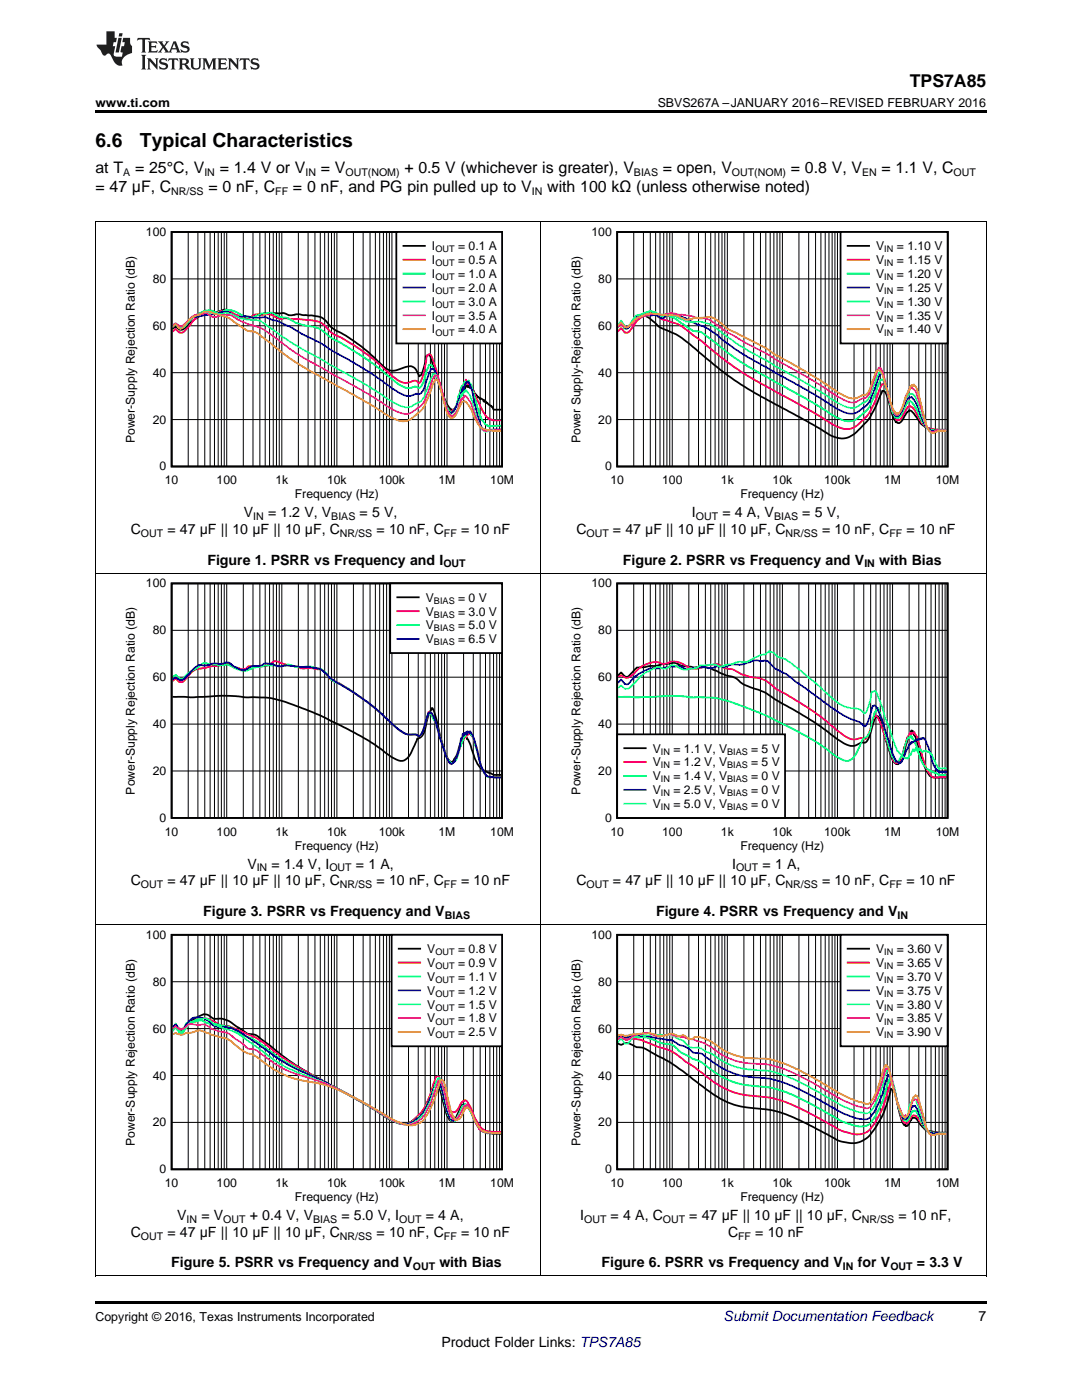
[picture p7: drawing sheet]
<svg xmlns="http://www.w3.org/2000/svg" width="216mm" height="279mm" viewBox="0 0 216 279" stroke-linecap="round" stroke-linejoin="round" font-family="sans-serif">
<defs><g id="words">
<g font-size="3.9">
<text x="19" y="29.3">6.6</text>
<text x="27.9" y="29.3">Typical Characteristics</text>
</g>
<text font-size="3.5" x="181.5" y="17.3">TPS7A85</text>
<g font-size="3.2">
<text x="19" y="34.4">at T</text>
<text x="27" y="34.4">= 25°C, V</text>
<text x="43.9" y="34.4">= 1.4 V or V</text>
<text x="64" y="34.4">= V</text>
<text x="80.7" y="34.4">+ 0.5 V (whichever is greater), V</text>
<text x="132.3" y="34.4">= open, V</text>
<text x="157.8" y="34.4">= 0.8 V, V</text>
<text x="175.9" y="34.4">= 1.1 V, C</text>
<text x="19" y="38.3">= 47 μF, C</text>
<text x="41.6" y="38.3">= 0 nF, C</text>
<text x="58.5" y="38.3">= 0 nF, and PG pin pulled up to V</text>
<text x="109.2" y="38.3">with 100 kΩ (unless otherwise noted)</text>
</g>
<g font-size="2.8">
<text x="26.1" y="106.6">C</text>
<text x="33.4" y="106.6">= 47 μF || 10 μF || 10 μF, C</text>
<text x="48.6" y="103.2">V</text>
<text x="53.5" y="103.2">= 1.2 V, V</text>
<text x="71.8" y="103.2">= 5 V,</text>
<text x="75.1" y="106.6">= 10 nF, C</text>
<text x="92" y="106.6">= 10 nF</text>
<text x="115" y="106.6">C</text>
<text x="122.3" y="106.6">= 47 μF || 10 μF || 10 μF, C</text>
<text x="138.1" y="103.2">I</text>
<text x="144.1" y="103.2">= 4 A, V</text>
<text x="160.1" y="103.2">= 5 V,</text>
<text x="164" y="106.6">= 10 nF, C</text>
<text x="180.9" y="106.6">= 10 nF</text>
<text x="41.4" y="112.7">Figure 1. PSRR vs Frequency and I</text>
<text x="124.3" y="112.7">Figure 2. PSRR vs Frequency and V</text>
<text x="175.4" y="112.7">with Bias</text>
<text x="49.4" y="173.4">V</text>
<text x="54.2" y="173.4">= 1.4 V, I</text>
<text x="71" y="173.4">= 1 A,</text>
<text x="146.1" y="173.4">I</text>
<text x="152.2" y="173.4">= 1 A,</text>
<text x="26.1" y="176.7">C</text>
<text x="33.4" y="176.7">= 47 μF || 10 μF || 10 μF, C</text>
<text x="75.1" y="176.7">= 10 nF, C</text>
<text x="92" y="176.7">= 10 nF</text>
<text x="115" y="176.7">C</text>
<text x="122.3" y="176.7">= 47 μF || 10 μF || 10 μF, C</text>
<text x="164" y="176.7">= 10 nF, C</text>
<text x="180.9" y="176.7">= 10 nF</text>
<text x="40.6" y="182.8">Figure 3. PSRR vs Frequency and V</text>
<text x="130.9" y="182.8">Figure 4. PSRR vs Frequency and V</text>
<text x="35.3" y="243.5">V</text>
<text x="40.2" y="243.5">= V</text>
<text x="49.8" y="243.5">+ 0.4 V, V</text>
<text x="68.1" y="243.5">= 5.0 V, I</text>
<text x="84.9" y="243.5">= 4 A,</text>
<text x="115.8" y="243.5">I</text>
<text x="121.8" y="243.5">= 4 A, C</text>
<text x="137.5" y="243.5">= 47 μF || 10 μF || 10 μF, C</text>
<text x="179.3" y="243.5">= 10 nF,</text>
<text x="26.1" y="246.8">C</text>
<text x="33.4" y="246.8">= 47 μF || 10 μF || 10 μF, C</text>
<text x="75.1" y="246.8">= 10 nF, C</text>
<text x="92" y="246.8">= 10 nF</text>
<text x="145.3" y="246.8">C</text>
<text x="150.7" y="246.8">= 10 nF</text>
<text x="34.2" y="252.9">Figure 5. PSRR vs Frequency and V</text>
<text x="87.7" y="252.9">with Bias</text>
<text x="120" y="252.9">Figure 6. PSRR vs Frequency and V</text>
<text x="171.2" y="252.9">for V</text>
<text x="183" y="252.9">= 3.3 V</text>
<text x="195.3" y="263.6">7</text>
<text x="88.1" y="268.9">Product Folder Links: TPS7A85</text>
</g>
<text font-size="2.8" fill="#0000c8" x="144.4" y="263.6">Submit Documentation Feedback</text>
<g font-size="2.5">
<text x="19" y="21.4">www.ti.com</text>
<text x="131.2" y="21.4">SBVS267A –JANUARY 2016–REVISED FEBRUARY 2016</text>
<text x="19" y="263.6">Copyright © 2016, Texas Instruments Incorporated</text>
</g>
<g font-size="2.4">
<text x="29.1" y="47.1">100</text>
<text x="118" y="47.1">100</text>
<text x="86.2" y="49.9">I</text>
<text x="86.2" y="52.7">I</text>
<text x="91.4" y="49.9">= 0.1 A</text>
<text x="91.4" y="52.7">= 0.5 A</text>
<text x="174.8" y="49.9">V</text>
<text x="174.8" y="52.7">V</text>
<text x="178.9" y="49.9">= 1.10 V</text>
<text x="178.9" y="52.7">= 1.15 V</text>
<text x="30.5" y="56.5">80</text>
<text x="86.2" y="55.5">I</text>
<text x="86.2" y="58.2">I</text>
<text x="91.4" y="55.5">= 1.0 A</text>
<text x="91.4" y="58.2">= 2.0 A</text>
<text x="119.4" y="56.5">80</text>
<text x="174.8" y="55.5">V</text>
<text x="174.8" y="58.2">V</text>
<text x="178.9" y="55.5">= 1.20 V</text>
<text x="178.9" y="58.2">= 1.25 V</text>
<text x="30.5" y="65.8">60</text>
<text x="86.2" y="61">I</text>
<text x="86.2" y="63.8">I</text>
<text x="91.4" y="61">= 3.0 A</text>
<text x="91.4" y="63.8">= 3.5 A</text>
<text x="119.4" y="65.8">60</text>
<text x="174.8" y="61">V</text>
<text x="174.8" y="63.8">V</text>
<text x="178.9" y="61">= 1.30 V</text>
<text x="178.9" y="63.8">= 1.35 V</text>
<text x="86.2" y="66.6">I</text>
<text x="91.4" y="66.6">= 4.0 A</text>
<text x="174.8" y="66.6">V</text>
<text x="178.9" y="66.6">= 1.40 V</text>
<text x="30.5" y="75.2">40</text>
<text x="119.4" y="75.2">40</text>
<text x="26.9" y="88.4" transform="rotate(-90 26.9 88.4)">Power-Supply Rejection Ratio (dB)</text>
<text x="30.5" y="84.5">20</text>
<text x="115.8" y="88.4" transform="rotate(-90 115.8 88.4)">Power Supply-Rejection Ratio (dB)</text>
<text x="119.4" y="84.5">20</text>
<text x="31.8" y="93.9">0</text>
<text x="120.7" y="93.9">0</text>
<text x="32.9" y="96.7">10</text>
<text x="43.2" y="96.7">100</text>
<text x="54.9" y="96.7">1k</text>
<text x="58.8" y="99.4">Frequency (Hz)</text>
<text x="65.3" y="96.7">10k</text>
<text x="75.6" y="96.7">100k</text>
<text x="87.5" y="96.7">1M</text>
<text x="97.8" y="96.7">10M</text>
<text x="121.8" y="96.7">10</text>
<text x="132.1" y="96.7">100</text>
<text x="143.8" y="96.7">1k</text>
<text x="147.7" y="99.4">Frequency (Hz)</text>
<text x="154.2" y="96.7">10k</text>
<text x="164.5" y="96.7">100k</text>
<text x="176.4" y="96.7">1M</text>
<text x="186.7" y="96.7">10M</text>
<text x="29.1" y="117.2">100</text>
<text x="118" y="117.2">100</text>
<text x="85" y="120.1">V</text>
<text x="85" y="122.8">V</text>
<text x="85" y="125.6">V</text>
<text x="91.4" y="120.1">= 0 V</text>
<text x="91.4" y="122.8">= 3.0 V</text>
<text x="91.4" y="125.6">= 5.0 V</text>
<text x="30.5" y="126.6">80</text>
<text x="85" y="128.4">V</text>
<text x="91.4" y="128.4">= 6.5 V</text>
<text x="119.4" y="126.6">80</text>
<text x="30.5" y="135.9">60</text>
<text x="119.4" y="135.9">60</text>
<text x="30.5" y="145.3">40</text>
<text x="119.4" y="145.3">40</text>
<text x="30.5" y="154.7">20</text>
<text x="119.4" y="154.7">20</text>
<text x="130.3" y="150.2">V</text>
<text x="130.3" y="153">V</text>
<text x="130.3" y="155.7">V</text>
<text x="134.4" y="150.2">= 1.1 V, V</text>
<text x="134.4" y="153">= 1.2 V, V</text>
<text x="134.4" y="155.7">= 1.4 V, V</text>
<text x="149.9" y="150.2">= 5 V</text>
<text x="149.9" y="153">= 5 V</text>
<text x="149.9" y="155.7">= 0 V</text>
<text x="26.9" y="158.6" transform="rotate(-90 26.9 158.6)">Power-Supply Rejection Ratio (dB)</text>
<text x="115.8" y="158.6" transform="rotate(-90 115.8 158.6)">Power-Supply Rejection Ratio (dB)</text>
<text x="130.3" y="158.5">V</text>
<text x="130.3" y="161.3">V</text>
<text x="134.4" y="158.5">= 2.5 V, V</text>
<text x="134.4" y="161.3">= 5.0 V, V</text>
<text x="149.9" y="158.5">= 0 V</text>
<text x="149.9" y="161.3">= 0 V</text>
<text x="31.8" y="164">0</text>
<text x="32.9" y="166.8">10</text>
<text x="43.2" y="166.8">100</text>
<text x="54.9" y="166.8">1k</text>
<text x="65.3" y="166.8">10k</text>
<text x="75.6" y="166.8">100k</text>
<text x="87.5" y="166.8">1M</text>
<text x="97.8" y="166.8">10M</text>
<text x="120.7" y="164">0</text>
<text x="121.8" y="166.8">10</text>
<text x="132.1" y="166.8">100</text>
<text x="143.8" y="166.8">1k</text>
<text x="154.2" y="166.8">10k</text>
<text x="164.5" y="166.8">100k</text>
<text x="176.4" y="166.8">1M</text>
<text x="186.7" y="166.8">10M</text>
<text x="58.8" y="169.6">Frequency (Hz)</text>
<text x="147.7" y="169.6">Frequency (Hz)</text>
<text x="29.1" y="187.4">100</text>
<text x="85.3" y="190.2">V</text>
<text x="91.4" y="190.2">= 0.8 V</text>
<text x="118" y="187.4">100</text>
<text x="174.8" y="190.2">V</text>
<text x="178.9" y="190.2">= 3.60 V</text>
<text x="30.5" y="196.7">80</text>
<text x="85.3" y="193">V</text>
<text x="85.3" y="195.7">V</text>
<text x="91.4" y="193">= 0.9 V</text>
<text x="91.4" y="195.7">= 1.1 V</text>
<text x="119.4" y="196.7">80</text>
<text x="174.8" y="193">V</text>
<text x="174.8" y="195.7">V</text>
<text x="178.9" y="193">= 3.65 V</text>
<text x="178.9" y="195.7">= 3.70 V</text>
<text x="85.3" y="198.5">V</text>
<text x="85.3" y="201.3">V</text>
<text x="91.4" y="198.5">= 1.2 V</text>
<text x="91.4" y="201.3">= 1.5 V</text>
<text x="174.8" y="198.5">V</text>
<text x="174.8" y="201.3">V</text>
<text x="178.9" y="198.5">= 3.75 V</text>
<text x="178.9" y="201.3">= 3.80 V</text>
<text x="30.5" y="206.1">60</text>
<text x="85.3" y="204.1">V</text>
<text x="85.3" y="206.8">V</text>
<text x="91.4" y="204.1">= 1.8 V</text>
<text x="91.4" y="206.8">= 2.5 V</text>
<text x="119.4" y="206.1">60</text>
<text x="174.8" y="204.1">V</text>
<text x="174.8" y="206.8">V</text>
<text x="178.9" y="204.1">= 3.85 V</text>
<text x="178.9" y="206.8">= 3.90 V</text>
<text x="30.5" y="215.4">40</text>
<text x="119.4" y="215.4">40</text>
<text x="30.5" y="224.8">20</text>
<text x="119.4" y="224.8">20</text>
<text x="26.9" y="228.7" transform="rotate(-90 26.9 228.7)">Power-Supply Rejection Ratio (dB)</text>
<text x="115.8" y="228.7" transform="rotate(-90 115.8 228.7)">Power-Supply Rejection Ratio (dB)</text>
<text x="31.8" y="234.2">0</text>
<text x="32.9" y="236.9">10</text>
<text x="43.2" y="236.9">100</text>
<text x="54.9" y="236.9">1k</text>
<text x="58.8" y="239.7">Frequency (Hz)</text>
<text x="65.3" y="236.9">10k</text>
<text x="75.6" y="236.9">100k</text>
<text x="87.5" y="236.9">1M</text>
<text x="97.8" y="236.9">10M</text>
<text x="120.7" y="234.2">0</text>
<text x="121.8" y="236.9">10</text>
<text x="132.1" y="236.9">100</text>
<text x="143.8" y="236.9">1k</text>
<text x="147.7" y="239.7">Frequency (Hz)</text>
<text x="154.2" y="236.9">10k</text>
<text x="164.5" y="236.9">100k</text>
<text x="176.4" y="236.9">1M</text>
<text x="186.7" y="236.9">10M</text>
</g>
<g font-size="2.1">
<text x="24.6" y="35.1">A</text>
<text x="40.8" y="35.1">IN</text>
<text x="61" y="35.1">IN</text>
<text x="68.9" y="35.1">OUT(NOM)</text>
<text x="126.5" y="35.1">BIAS</text>
<text x="146" y="35.1">OUT(NOM)</text>
<text x="172" y="35.1">EN</text>
<text x="190.3" y="35.1">OUT</text>
<text x="34.2" y="38.9">NR/SS</text>
<text x="54.9" y="38.9">FF</text>
<text x="106.1" y="38.9">IN</text>
<text x="28.1" y="107.1">OUT</text>
<text x="50.5" y="103.8">IN</text>
<text x="66.1" y="103.8">BIAS</text>
<text x="67.8" y="107.1">NR/SS</text>
<text x="88.6" y="107.1">FF</text>
<text x="117" y="107.1">OUT</text>
<text x="138.9" y="103.8">OUT</text>
<text x="154.4" y="103.8">BIAS</text>
<text x="156.7" y="107.1">NR/SS</text>
<text x="177.5" y="107.1">FF</text>
<text x="88.5" y="113.2">OUT</text>
<text x="172.5" y="113.2">IN</text>
<text x="51.2" y="173.9">IN</text>
<text x="65.7" y="173.9">OUT</text>
<text x="146.9" y="173.9">OUT</text>
<text x="28.1" y="177.3">OUT</text>
<text x="67.8" y="177.3">NR/SS</text>
<text x="88.6" y="177.3">FF</text>
<text x="117" y="177.3">OUT</text>
<text x="156.7" y="177.3">NR/SS</text>
<text x="177.5" y="177.3">FF</text>
<text x="88.8" y="183.4">BIAS</text>
<text x="179.1" y="183.4">IN</text>
<text x="37.2" y="244.1">IN</text>
<text x="44.6" y="244.1">OUT</text>
<text x="62.5" y="244.1">BIAS</text>
<text x="79.7" y="244.1">OUT</text>
<text x="116.6" y="244.1">OUT</text>
<text x="132.3" y="244.1">OUT</text>
<text x="172" y="244.1">NR/SS</text>
<text x="28.1" y="247.4">OUT</text>
<text x="67.8" y="247.4">NR/SS</text>
<text x="88.6" y="247.4">FF</text>
<text x="147.3" y="247.4">FF</text>
<text x="82.4" y="253.5">OUT</text>
<text x="168.2" y="253.5">IN</text>
<text x="177.7" y="253.5">OUT</text>
</g>
<g font-size="1.8">
<text x="86.9" y="50.3">OUT</text>
<text x="86.9" y="53.1">OUT</text>
<text x="176.4" y="50.3">IN</text>
<text x="176.4" y="53.1">IN</text>
<text x="86.9" y="55.9">OUT</text>
<text x="86.9" y="58.7">OUT</text>
<text x="176.4" y="55.9">IN</text>
<text x="176.4" y="58.7">IN</text>
<text x="86.9" y="61.4">OUT</text>
<text x="86.9" y="64.2">OUT</text>
<text x="176.4" y="61.4">IN</text>
<text x="176.4" y="64.2">IN</text>
<text x="86.9" y="67">OUT</text>
<text x="176.4" y="67">IN</text>
<text x="86.6" y="120.5">BIAS</text>
<text x="86.6" y="123.3">BIAS</text>
<text x="86.6" y="126">BIAS</text>
<text x="86.6" y="128.8">BIAS</text>
<text x="131.9" y="150.6">IN</text>
<text x="131.9" y="153.4">IN</text>
<text x="145.1" y="150.6">BIAS</text>
<text x="145.1" y="153.4">BIAS</text>
<text x="131.9" y="156.1">IN</text>
<text x="131.9" y="158.9">IN</text>
<text x="131.9" y="161.7">IN</text>
<text x="145.1" y="156.1">BIAS</text>
<text x="145.1" y="158.9">BIAS</text>
<text x="145.1" y="161.7">BIAS</text>
<text x="86.9" y="190.6">OUT</text>
<text x="176.4" y="190.6">IN</text>
<text x="86.9" y="193.4">OUT</text>
<text x="86.9" y="196.2">OUT</text>
<text x="176.4" y="193.4">IN</text>
<text x="176.4" y="196.2">IN</text>
<text x="86.9" y="198.9">OUT</text>
<text x="86.9" y="201.7">OUT</text>
<text x="176.4" y="198.9">IN</text>
<text x="176.4" y="201.7">IN</text>
<text x="86.9" y="204.5">OUT</text>
<text x="86.9" y="207.2">OUT</text>
<text x="176.4" y="204.5">IN</text>
<text x="176.4" y="207.2">IN</text>
</g>
</g></defs>
<path d="M19 254.7h.2zM196.7 254.7h.1zM19 259.7h177.8v.5h-177.8z" fill="#000"/>
<path d="M19.1 184.5v70.2M107.9 184.5v70.2M196.8 184.5v70.2M19 254.7h177.8" fill="none" stroke="#000" stroke-width=".2"/>
<path d="M24.6 185.6h77.8v54.6h-77.8z" fill-rule="evenodd" fill="#fff"/>
<path d="M34.2 186.6h66v46.8h-66zM34.4 205.6l.6-.7 .8 1a3.2 3.2 0 0 0 1.8-1.6l1.5-1.2 .8-.3a1.89 1.89 0 0 1 2.5 .4l.3 .1h1.6l1.2 .4 3.1 2.1a2.99 2.99 0 0 0 2.1 .7l.7 .3 4.8 3.8 2.8 1.9 13.3 7.5 5.9 3.7 1.4 .5 1.4 .1 1-.4 1.5-1.3a5.6 5.6 0 0 0 1.9-2.9l1.1-3a.64 .64 0 0 1 .7-.7l.3 .5 .9 3.1a12.6 12.6 0 0 0 1.3 3.9h.1v.1a1.26 1.26 0 0 0 1.4-1.2l.7-1.5v.1l.2-.4 .3-.1a.76 .76 0 0 1 1 .6l.7 1 .8 2a2.99 2.99 0 0 0 1.6 1.8l2 .4h1.5" fill="none" stroke="#000" stroke-width=".35"/>
<g fill="none" stroke="#000" stroke-width=".2">
<path d="M34.2 195.9h66M37.6 186.6v46.8M39.5 186.6v46.8M40.9 186.6v46.8M41.9 186.6v46.8M42.8 186.6v46.8M43.5 186.6v46.8M44.2 186.6v46.8M44.7 186.6v46.8M45.2 186.6v46.8M48.5 186.6v46.8M50.5 186.6v46.8"/>
<path d="M51.9 186.6v46.8M52.9 186.6v46.8M53.8 186.6v46.8M54.5 186.6v46.8M55.2 186.6v46.8M55.7 186.6v46.8M56.2 186.6v46.8M59.5 186.6v46.8M61.5 186.6v46.8M62.8 186.6v46.8M63.9 186.6v46.8M64.8 186.6v46.8"/>
<path d="M65.5 186.6v46.8M66.2 186.6v46.8M66.7 186.6v46.8M67.2 186.6v46.8M70.5 186.6v46.8M72.5 186.6v46.8M73.8 186.6v46.8M74.9 186.6v46.8M75.8 186.6v46.8M76.5 186.6v46.8M77.1 186.6v46.8M77.7 186.6v46.8"/>
<path d="M78.2 186.6v46.8M81.5 186.6v46.8M83.5 186.6v46.8M84.8 186.6v46.8M85.9 186.6v46.8M86.8 186.6v46.8M87.5 186.6v46.8M88.1 186.6v46.8M88.7 186.6v46.8M89.2 186.6v46.8M92.5 186.6v46.8M94.4 186.6v46.8"/>
<path d="M95.8 186.6v46.8M96.9 186.6v46.8M97.7 186.6v46.8M98.5 186.6v46.8M99.1 186.6v46.8M99.7 186.6v46.8M34.2 214.6h66M34.2 205.3h66M34.2 224h66"/>
</g>
<path d="M34.4 205.6l.6-.6 .3 .3a.9 .9 0 0 0 1 .5 .9 .9 0 0 0 .8-.7 2.3 2.3 0 0 1 2.1-1.3l.4-.2a2.41 2.41 0 0 1 2.7 .1l1.8 1 1.7 .2 5.1 2.1 1.9 1.3 3.5 2.6 4 2.5 11.7 6.4 6.1 3.7 1.7 .7 1.2 .1 1-.4 .9-.7 1.3-1.4 1.3-2.3 1.5-4.6a.53 .53 0 0 1 .6 0 .53 .53 0 0 1 .2 .5l.6 1.7a10.6 10.6 0 0 0 1.8 4.9 1.36 1.36 0 0 0 1.4-1.1l.4-.8 .2-.2 .1 .1 .1-.3 .1 .1a.57 .57 0 0 1 .6-.1 .57 .57 0 0 1 .3 .5l1.7 3.6a3.2 3.2 0 0 0 3.2 2.1h1.7" fill="none" stroke="#f00" stroke-width=".35"/>
<path d="M34.4 205.4l.6-1.1 .7 1.6h.3a1.06 1.06 0 0 0 1-1l.2-.6h.1l.1-.2 .4-.1a1.89 1.89 0 0 0 1.6-.3 3.9 3.9 0 0 1 2.2 .5l1.6 .2 2.9 .6 2.4 1.6 1.6 .6 .9 .5 3.9 2.8 2.7 1.8 12 6.1 3.8 2.2 4.9 3 1.5 .6 1.4 .1 .8-.2 1.6-1.3a5.6 5.6 0 0 0 1.9-2.8l1.5-4.2 .1 .2a.55 .55 0 0 1 .6 .6l.7 2.5a9.5 9.5 0 0 0 1.7 4.6h.1a.69 .69 0 0 0 1-.6l1-2.4 .2-.1a.38 .38 0 0 1 .4-.2 .38 .38 0 0 1 .3 .2l.8 1.2 1.2 2.6a3.2 3.2 0 0 0 3.5 1.8h1.4" fill="none" stroke="#0f0" stroke-width=".35"/>
<path d="M34.4 205.1l.3-.3a.32 .32 0 0 1 .3-.4 .32 .32 0 0 1 .3 .4 .9 .9 0 0 0 .9 .5 .9 .9 0 0 0 .9-.7l.5-.6a1.88 1.88 0 0 1 1.4-1l1.9 .3 1.1 .9a1.89 1.89 0 0 0 1.7 .7l2.1 .2 1.8 .7 10 6.7 6.2 2.9 4.1 2.2 5.5 3 4.9 3 1.6 .6 1.4 .2 .8-.3 1.4-1a9.7 9.7 0 0 0 2.7-4.8l.8-2.4 .2 .1a.47 .47 0 0 1 .6 .5l.7 2.4a10.3 10.3 0 0 0 1.7 4.7 1.16 1.16 0 0 0 1.3-1l1-2h.2a.84 .84 0 0 1 1 .8l1.3 2.8a3 3 0 0 0 3.5 1.9h1.5" fill="none" stroke="#00f" stroke-width=".35"/>
<path d="M34.4 205.8l.6-.8 .5 .7a.67 .67 0 0 0 .7 .5 .67 .67 0 0 0 .6-.5l.4-.5a4.2 4.2 0 0 1 3.4-1.9 2.45 2.45 0 0 1 2.1 1.1l4.5 1.8 7.7 5.5 1.5 .9 2.5 1.2 6.3 2.5 7 3.6 6 3.6 1.9 .8 .7 .2 1.2-.2 .9-.5 1.4-1.2 1.6-2.9 1.4-4.5 .1 .1 .2-.1a4.2 4.2 0 0 1 1 2.7 18.7 18.7 0 0 0 1.4 5.2l.1-.1 .4 .4 .6-.2 1.2-2.2 .5-.5a2.68 2.68 0 0 1 1.4 1.9l.8 1.8a2.89 2.89 0 0 0 2.9 1.9h2.1" fill="none" stroke="#0ff" stroke-width=".35"/>
<path d="M34.4 205.3l.3-.3a.44 .44 0 0 1 .4-.2 .44 .44 0 0 1 .4 .4 1.19 1.19 0 0 0 1.7-.4 1.81 1.81 0 0 1 2-.3h.8a2.5 2.5 0 0 1 2.3 .8l3.4 1 2.9 2.2a2.38 2.38 0 0 0 2.1 1l.6 .2 3.6 2.6 1.5 .9 2.6 1.1 4.9 1.5 2.6 1.2 5.7 2.9 6.6 3.8 1.6 .6 1.2 .2 1.1-.3 .9-.6a9.5 9.5 0 0 0 2.7-4.6l1.1-3.3 .3-.1a1.83 1.83 0 0 1 .8 1.7l.2 .6a22 22 0 0 0 1.3 5l.5 .5a.99 .99 0 0 0 1.1-.8l1.2-2a.37 .37 0 0 1 .6 .2l.7 1.1 1 2.5a2.4 2.4 0 0 0 2.6 1.6l.8 .2 1.5-.1" fill="none" stroke="#f0f" stroke-width=".35"/>
<path d="M34.4 206.4a1.03 1.03 0 0 1 1.3 0 1.97 1.97 0 0 0 1.5-.2l1.4-.2a2.62 2.62 0 0 1 2.8 .1l4.3 1.4 2.9 2.3 .7 .4 .9 .2 .7 .3 4 2.9 2.5 1.2 2.5 .8 4.9 .9 2.8 1.1 4.4 2.1 6.3 3.7 1.2 .5 2.3 .7 .9-.1 .8-.3a4 4 0 0 0 2-2.3l1.4-3 .9-3.3h.6l.2 .4 1.3 5.8 .1-.1 .9 1.7 .2 .1 .1-.1 .1 .1 .4-.2 .4-.6 .7-1.7 .2 .1a.42 .42 0 0 1 .4-.1 .42 .42 0 0 1 .3 .4l1.5 3a2.78 2.78 0 0 0 2.9 1.7h1.9" fill="none" stroke="#f90" stroke-width=".35"/>
<path d="M78.1 186.6h22.1v22.2h-22.1z" fill-rule="evenodd" fill="#fff"/>
<path d="M78.1 186.6h22.1v22.2h-22.1zM79.6 189.3h4.2" fill="none" stroke="#000" stroke-width=".35"/>
<path d="M79.6 192.1h4.2" fill="none" stroke="#f00" stroke-width=".35"/>
<path d="M79.6 194.9h4.2" fill="none" stroke="#0f0" stroke-width=".35"/>
<path d="M79.6 197.6h4.2" fill="none" stroke="#00f" stroke-width=".35"/>
<path d="M79.6 200.4h4.2" fill="none" stroke="#0ff" stroke-width=".35"/>
<path d="M79.6 203.2h4.2" fill="none" stroke="#f0f" stroke-width=".35"/>
<path d="M79.6 206h4.2" fill="none" stroke="#f90" stroke-width=".35"/>
<path d="M113.5 185.6h77.8v54.6h-77.8z" fill-rule="evenodd" fill="#fff"/>
<path d="M123.1 186.6h66v46.8h-66zM123.3 208.3a1.08 1.08 0 0 0 1.4-.1h.8l.8 .4a3.1 3.1 0 0 0 1.9 .5l5.6 3 8.5 6.3 2.7 1.5 2.8 .9 6 .7 2.5 .7 4.6 2 6.2 3.3 2.1 .6h1.3l1-.2 1.4-.7 .7-.7 1.2-1.6 1.3-2.3 1-2.6 .6-2.6 .1-.1 .1 .1a.71 .71 0 0 1 .7 .8l.3 1.2a13.6 13.6 0 0 0 1.6 5.1l.1 .1 .1-.1 .1 .2a1.3 1.3 0 0 0 .9-1.3l.1 .1 .2-.4a1.21 1.21 0 0 1 1.4 1l.5 .6a2.78 2.78 0 0 0 2.5 1.2l.6 .2 1.9-.1" fill="none" stroke="#000" stroke-width=".35"/>
<g fill="none" stroke="#000" stroke-width=".2">
<path d="M123.1 195.9h66M126.5 186.6v46.8M128.4 186.6v46.8M129.8 186.6v46.8M130.8 186.6v46.8M131.7 186.6v46.8M132.4 186.6v46.8M133.1 186.6v46.8M133.6 186.6v46.8M134.1 186.6v46.8M137.4 186.6v46.8M139.4 186.6v46.8"/>
<path d="M140.8 186.6v46.8M141.8 186.6v46.8M142.7 186.6v46.8M143.4 186.6v46.8M144.1 186.6v46.8M144.6 186.6v46.8M145.1 186.6v46.8M148.4 186.6v46.8M150.4 186.6v46.8M151.7 186.6v46.8M152.8 186.6v46.8M153.7 186.6v46.8"/>
<path d="M154.4 186.6v46.8M155.1 186.6v46.8M155.6 186.6v46.8M156.1 186.6v46.8M159.4 186.6v46.8M161.4 186.6v46.8M162.7 186.6v46.8M163.8 186.6v46.8M164.7 186.6v46.8M165.4 186.6v46.8M166 186.6v46.8M166.6 186.6v46.8"/>
<path d="M167.1 186.6v46.8M170.4 186.6v46.8M172.4 186.6v46.8M173.7 186.6v46.8M174.8 186.6v46.8M175.7 186.6v46.8M176.4 186.6v46.8M177 186.6v46.8M177.6 186.6v46.8M178.1 186.6v46.8M181.4 186.6v46.8M183.3 186.6v46.8"/>
<path d="M184.7 186.6v46.8M185.8 186.6v46.8M186.6 186.6v46.8M187.4 186.6v46.8M188 186.6v46.8M188.6 186.6v46.8M123.1 214.6h66M123.1 205.3h66M123.1 224h66"/>
</g>
<path d="M123.3 207.4h1.9l1.5-.1 1.1 .2 3.4 1.4 2.2 .7 1.5 .8 7.5 5.5 2.8 1.6 2.7 .9 6 .7 2.6 .7 4.6 2.1 6.6 3.7 2.7 .7 1.3 .1 1.2-.4 .7-.6 .8-1 1.7-3.2 1.4-4.5 .3-.5a4.4 4.4 0 0 1 1 2.8l.4 2.3 .1-.1 .6 2 .4 .9 .3-.1a.35 .35 0 0 0 .4 .3 .35 .35 0 0 0 .3-.4l.5-.9a.75 .75 0 0 1 .8-.4 .75 .75 0 0 1 .6 .6l.8 1.3a2.37 2.37 0 0 0 2.1 1.4l1.2 .3h1.6" fill="none" stroke="#f00" stroke-width=".35"/>
<path d="M123.3 206.9h3l2.6 .2 3.1 1.1 2 .3 .6 .4 1.4 1.2 2.3 1.2 1.5 .6 2.6 2 2.9 1.7 2.8 .8 5.7 .7 2.8 .8 4.6 2.1 7.1 3.9 2.8 .9h1.3a2.52 2.52 0 0 0 2-1.6l1.5-3 1.3-4 .3-.9h.2a1.36 1.36 0 0 1 .6 1.2l1 4.8 .1-.2 .9 2.4 .2-.1 .1 .2 .2-.3v.3h.3l.8-1.7 .5-.2a1.32 1.32 0 0 1 .9 1.1l.9 1.7a2.67 2.67 0 0 0 2.9 1.6l1.8 .1" fill="none" stroke="#0f0" stroke-width=".35"/>
<path d="M123.3 207a1.43 1.43 0 0 1 1.5 0l1-.2a1.74 1.74 0 0 1 1.5-.2l6.7 1 1.5 .9 1.1 .3 1 .6a2.37 2.37 0 0 0 2.1 .8l.5 .2 3.6 2.6 1.5 .8 3 1 5.2 .5 3.4 .9 4 1.9 7.5 4.2 2.5 .9 1.2 .2a1.86 1.86 0 0 0 2.2-1.3l.9-1.8a21.6 21.6 0 0 0 1.7-4.9l.3-.8 .1 .1 .3-.1 .6 1.8 .9 3.7a7.2 7.2 0 0 0 1.3 3.2l.2-.1 .2 .1 .2-.1 .9-2.3 .3-.1a.43 .43 0 0 1 .4-.1 .43 .43 0 0 1 .3 .4l1.1 2.6a3.6 3.6 0 0 0 1.7 2.4l.7 .1 .2-.1 2.3 .1" fill="none" stroke="#00f" stroke-width=".35"/>
<path d="M123.3 208l.6-.8 .3 .5a.79 .79 0 0 0 .8 .6 .79 .79 0 0 0 .8-.6l.2-.3a1.69 1.69 0 0 1 2.5-.7l1.8-.3 3.2 .1 .6 .1 1.4 .8a3.4 3.4 0 0 1 1.9 1.3l.2 .3 .9 .1a2.31 2.31 0 0 1 2.3 .8l1.3 .5 1.7 1.1 2.8 1.4 2.6 .5 4.4 .4 3.2 .9 4.3 2 7.3 4.1 2.6 1 1.1 .3a1.54 1.54 0 0 0 2.1-.9l.8-1.4 .8-2 1.1-4.2 .2 .1 .2-.2 .4 .7 1.4 6.2a4.3 4.3 0 0 0 1.4 2.6v-.1l.2 .2 .3-.4 .4-1.8 .1 .3 .3-1.3 .1 .1 .3-.6 .1 .1 .1-.3 .5 .5 1.2 3.8a4.9 4.9 0 0 0 1.5 2.7l.9 .3 1-.3h1.4" fill="none" stroke="#0ff" stroke-width=".35"/>
<path d="M123.3 207.4l.3-.2a.63 .63 0 0 1 .9 .2l.8 .1 .7-.4a3.1 3.1 0 0 1 2.1-.8h.2a3 3 0 0 1 2.5 .4l1 .1 2.1-.3 1.2 .4 1.2 .1 .9 .3 1.1 .2 2.4 .8 3.4 2.2 2.6 1.2 2.5 .5 4 .3 2.2 .5 4.1 1.7 8.9 5 2.4 1 1.4 .3a1.36 1.36 0 0 0 2-.8l.6-1.1 .8-2 1.1-3.8h.3a1.04 1.04 0 0 1 .7 1l1.4 6.3 .1-.3 1.1 2.5 .2-.1 .1 .1 .1-.3 .1 .3h.2l1-2.8 .3-.5 .5-.1a8.1 8.1 0 0 1 1.3 3.3 7.9 7.9 0 0 0 1.6 3.7l.8 .1 1-.2h1.4" fill="none" stroke="#f0f" stroke-width=".35"/>
<path d="M123.3 206.7a1.45 1.45 0 0 1 1.4 0l3.5-.5h1.6l1.4 .6h.9l1.1-.3a2.05 2.05 0 0 1 2.1 .3h.1a1.34 1.34 0 0 1 1.4 .1 1.11 1.11 0 0 0 1.8 .1l1.5 .1 1.3 .5 2.9 1.9 2.2 1 2.5 .7 4.3 .1 3.7 1.2 3.9 1.8 7.5 4.4 2.7 1.1 1 .2a1.31 1.31 0 0 0 2.1-.7l.8-1.7 1.3-4.5h.2l.1-.5a.62 .62 0 0 1 .7 .7l1.7 6.8 1.1 2.7 .1-.1 .2 .3 .2-.1a.74 .74 0 0 0 .7-.8l.7-2.5h.1a1.13 1.13 0 0 1 .7-1l.4 .5 .9 3.1a13.1 13.1 0 0 0 1.3 4l.2 .1a1.24 1.24 0 0 0 1.4 0l1.9-.1" fill="none" stroke="#f90" stroke-width=".35"/>
<path d="M167.7 186.6h21.4v22.2h-21.4z" fill-rule="evenodd" fill="#fff"/>
<path d="M167.7 186.6h21.4v22.2h-21.4zM169.1 189.3h4.3" fill="none" stroke="#000" stroke-width=".35"/>
<path d="M169.1 192.1h4.3" fill="none" stroke="#f00" stroke-width=".35"/>
<path d="M169.1 194.9h4.3" fill="none" stroke="#0f0" stroke-width=".35"/>
<path d="M169.1 197.6h4.3" fill="none" stroke="#00f" stroke-width=".35"/>
<path d="M169.1 200.4h4.3" fill="none" stroke="#0ff" stroke-width=".35"/>
<path d="M169.1 203.2h4.3" fill="none" stroke="#f0f" stroke-width=".35"/>
<path d="M169.1 206h4.3" fill="none" stroke="#f90" stroke-width=".35"/>
<path d="M19.1 114.4v70.2M107.9 114.4v70.2M196.8 114.4v70.2M19 184.5h177.8" fill="none" stroke="#000" stroke-width=".2"/>
<path d="M24.6 115.5h77.8v54.6h-77.8z" fill-rule="evenodd" fill="#fff"/>
<path d="M34.2 116.4h66v46.8h-66zM34.4 139.1l3.6 .1 7.6-.3 3.2 .3h4.6l2.7 .6 5.2 1.9 3.4 1.5 8.6 4.5 5 3.5 1.6 .7 .7-.1a4.3 4.3 0 0 0 2-2.7l.6-1.7a2.13 2.13 0 0 0 1.7-2.1 8.3 8.3 0 0 1 1.3-4 15.7 15.7 0 0 1 1.5 4.8l.5 2a9.2 9.2 0 0 0 1.5 3.8l.2 .2 .1-.1a.65 .65 0 0 0 .7-.6l.5-1 .9-2.9 .2-.3 .1 .1 .1-.3 .2 .2v-.3l.3 .2v-.1l.2 .5 .1-.1 .1 .3 .8 2.1a6.9 6.9 0 0 0 2 3.8l2.4 1.1h1.4" fill="none" stroke="#000" stroke-width=".35"/>
<g fill="none" stroke="#000" stroke-width=".2">
<path d="M37.6 116.4v46.8M39.5 116.4v46.8M40.9 116.4v46.8M41.9 116.4v46.8M42.8 116.4v46.8M43.5 116.4v46.8M44.2 116.4v46.8M44.7 116.4v46.8M45.2 116.4v46.8M48.5 116.4v46.8M50.5 116.4v46.8M51.9 116.4v46.8"/>
<path d="M52.9 116.4v46.8M53.8 116.4v46.8M54.5 116.4v46.8M55.2 116.4v46.8M55.7 116.4v46.8M56.2 116.4v46.8M59.5 116.4v46.8M61.5 116.4v46.8M62.8 116.4v46.8M63.9 116.4v46.8M64.8 116.4v46.8M65.5 116.4v46.8"/>
<path d="M66.2 116.4v46.8M66.7 116.4v46.8M67.2 116.4v46.8M70.5 116.4v46.8M72.5 116.4v46.8M73.8 116.4v46.8M74.9 116.4v46.8M75.8 116.4v46.8M76.5 116.4v46.8M77.1 116.4v46.8M77.7 116.4v46.8M78.2 116.4v46.8"/>
<path d="M81.5 116.4v46.8M83.5 116.4v46.8M84.8 116.4v46.8M85.9 116.4v46.8M86.8 116.4v46.8M87.5 116.4v46.8M88.1 116.4v46.8M88.7 116.4v46.8M89.2 116.4v46.8M92.5 116.4v46.8M94.4 116.4v46.8M95.8 116.4v46.8"/>
<path d="M96.9 116.4v46.8M97.7 116.4v46.8M98.5 116.4v46.8M99.1 116.4v46.8M99.7 116.4v46.8M34.2 135.1h66M34.2 125.8h66M34.2 153.9h66M34.2 144.5h66"/>
</g>
<path d="M34.4 135.9l.3-.2a.42 .42 0 0 1 .5-.2 .42 .42 0 0 1 .3 .3 .93 .93 0 0 0 1.6-.3l1.2-1.4 1.1-.6 5-.9a1.61 1.61 0 0 1 2.2 .6l1.2 .2a.53 .53 0 0 0 .7 .2l.5-.1a1.97 1.97 0 0 1 1.9-.5l1.9-.1 1.3-.5a1.79 1.79 0 0 1 2.3 0l2.3 .5 1.3 .5 2.1-.1 1.2 .3a2.66 2.66 0 0 1 2.3 1.6 4.6 4.6 0 0 0 2.1 1.2l6 4 6.2 5.4 1.2 .7 1.8 .1 .4 .2a.5 .5 0 0 0 .6 .1 .5 .5 0 0 0 .2-.5l1.4-4.2h.1a.68 .68 0 0 1 .8 .8l3 8.8a.66 .66 0 0 0 .7 .6 .66 .66 0 0 0 .6-.6l.7-1.5 .5-1.9h.1l.4-.8 .1 .2 .1-.6 .1 .1 .2-.4 .1 .2 .4-.8v.3l.3-.4 .3 .5 .1-.1a22.1 22.1 0 0 1 1.8 6 4.7 4.7 0 0 0 1.4 2.4l.3 .1h2.4" fill="none" stroke="#f00" stroke-width=".35"/>
<path d="M34.4 135.2l.3-.2a.32 .32 0 0 1 .3-.3 .32 .32 0 0 1 .3 .3 .91 .91 0 0 0 .9 .5 .91 .91 0 0 0 .9-.6l.8-.8 1.2-.6 .6-.5a1.82 1.82 0 0 1 2.2-.4l1.9 .2 .9-.1a4.5 4.5 0 0 1 2.7 .9l.9 .3h.6l1.7-.6 2.3-.5h2l.8 .2 1-.2a2.8 2.8 0 0 1 2.4 .3l.7 .1 2.1-.2 1.6 .4a4.1 4.1 0 0 1 2.5 2.2l3.6 1.9 3.8 2.6 2.6 2.2 3.7 3.4 1.3 .8 1.1 .1a1.86 1.86 0 0 1 1.5 .3l.2-.1a12.4 12.4 0 0 0 1.6-4.2l.7 .1 .6 1.1 1.7 5a7.7 7.7 0 0 0 1.5 3.4 1.22 1.22 0 0 0 1.3-1.2l1.1-3.2 .5-1 .1 .1 .1-.8 .1 .2 .2-.2 .4 .2 .1-.2 .3 .6 1.3 3.8a8.6 8.6 0 0 0 1.7 4.3l.2 .3h2.7" fill="none" stroke="#0f0" stroke-width=".35"/>
<path d="M34.4 135.6l.3-.2a.52 .52 0 0 1 .9 .2 1.16 1.16 0 0 0 1.6-.6l1.5-1.6a1.6 1.6 0 0 1 2-.6l.9-.1 .7-.3 1.5 .1 .7-.1a1.48 1.48 0 0 1 2.1 .6l1.3 .6h.4a2.42 2.42 0 0 0 1.9-.6l.2-.2 .8 .1a2.43 2.43 0 0 0 1.6-.5l1.3 .1 1.2 .5 1.9-.2 2.6 .3h1.5l2.6 .4 1.1 .9 .8 .9 4.8 2.9 2.8 1.9 6.5 5.7 1.2 .7 1.8 .1 .6 .4a3.6 3.6 0 0 0 1.4-2.7l.6-2h.2a.54 .54 0 0 1 .7 .5l2.2 6.8a5.1 5.1 0 0 0 1.5 2.9l.3-.3a6.1 6.1 0 0 0 1.3-2.9l.2-1.7 .1-.3 .1 .2 .2-1 .1-.1 .2 .4 .1-.5 .1 .2 .2-.4 .1 .5 .2-.7 .3 .4 .1-.3h.2a19.4 19.4 0 0 1 1.9 6.1l.8 2a1.56 1.56 0 0 0 1.7 1l.3 .1h1.4" fill="none" stroke="#00f" stroke-width=".35"/>
<path d="M77.9 116.4h22.3v13.9h-22.3z" fill-rule="evenodd" fill="#fff"/>
<path d="M77.9 116.4h22.3v13.9h-22.3zM79.3 119.2h4.2" fill="none" stroke="#000" stroke-width=".35"/>
<path d="M79.3 122h4.2" fill="none" stroke="#f00" stroke-width=".35"/>
<path d="M79.3 124.7h4.2" fill="none" stroke="#0f0" stroke-width=".35"/>
<path d="M79.3 127.5h4.2" fill="none" stroke="#00f" stroke-width=".35"/>
<path d="M113.5 115.5h77.8v54.6h-77.8z" fill-rule="evenodd" fill="#fff"/>
<path d="M123.1 116.4h66v46.8h-66zM123.3 134.8l.6-.6 .3 .3a.86 .86 0 0 0 .9 .6 .86 .86 0 0 0 .8-.6l.8-.9a1.54 1.54 0 0 1 1.4-.4l1.4-.3h1.4l1.1-.3 2-.3a3.4 3.4 0 0 1 2.1 .7h1.8l.6 .2h2.1l1.1 .1 3.2 1.5 1.7 .5 1.9 1.3 4.2 1.6 2 1.4 6.4 3.7 7.4 5.1 1.2 .5 .7-.1 .7-.2a2.26 2.26 0 0 1 1.6-.4 5.9 5.9 0 0 0 1.4-3.3l.6-1.8 .4-.2a6.5 6.5 0 0 1 1.3 3.5l.9 2.9a5.9 5.9 0 0 0 1.4 3.1l.1-.1 .1 .2a1.06 1.06 0 0 0 1-1l.6-1.8 .8-2.9 .4-.3 .2-.7 .1 .4 .1-.4 .3 1 .1-.1 .1 .1 1.7 5.5a5 5 0 0 0 1.6 2.8l1.4 .2 1.6-.1" fill="none" stroke="#000" stroke-width=".35"/>
<g fill="none" stroke="#000" stroke-width=".2">
<path d="M126.5 116.4v46.8M128.4 116.4v46.8M129.8 116.4v46.8M130.8 116.4v46.8M131.7 116.4v46.8M132.4 116.4v46.8M133.1 116.4v46.8M133.6 116.4v46.8M134.1 116.4v46.8M137.4 116.4v46.8M139.4 116.4v46.8M140.8 116.4v46.8"/>
<path d="M141.8 116.4v46.8M142.7 116.4v46.8M143.4 116.4v46.8M144.1 116.4v46.8M144.6 116.4v46.8M145.1 116.4v46.8M148.4 116.4v46.8M150.4 116.4v46.8M151.7 116.4v46.8M152.8 116.4v46.8M153.7 116.4v46.8M154.4 116.4v46.8"/>
<path d="M155.1 116.4v46.8M155.6 116.4v46.8M156.1 116.4v46.8M159.4 116.4v46.8M161.4 116.4v46.8M162.7 116.4v46.8M163.8 116.4v46.8M164.7 116.4v46.8M165.4 116.4v46.8M166 116.4v46.8M166.6 116.4v46.8M167.1 116.4v46.8"/>
<path d="M170.4 116.4v46.8M172.4 116.4v46.8M173.7 116.4v46.8M174.8 116.4v46.8M175.7 116.4v46.8M176.4 116.4v46.8M177 116.4v46.8M177.6 116.4v46.8M178.1 116.4v46.8M181.4 116.4v46.8M183.3 116.4v46.8M184.7 116.4v46.8"/>
<path d="M185.8 116.4v46.8M186.6 116.4v46.8M187.4 116.4v46.8M188 116.4v46.8M188.6 116.4v46.8M123.1 135.1h66M123.1 125.8h66M123.1 153.9h66M123.1 144.5h66"/>
</g>
<path d="M123.3 135.1l.3-.2a.71 .71 0 0 1 .9 .2 2.04 2.04 0 0 0 2.2-.9l1.5-1.3 1.5-.6 1.4-.2 1.2 .4 .9-.2a3.8 3.8 0 0 1 4 .7l1 .4h1.1l1.6-.6 1.6-.2a2.43 2.43 0 0 1 2.1 .8l1.6 .2 1.9 1 1.9 .5 1.4 .2 1.3 .5 2.2 1.7 2 1.1 5.4 3.3 6.1 4.9 1.4 .7h1.3a1.43 1.43 0 0 1 1.4 0 3.7 3.7 0 0 0 1.3-2.7l.6-1.7 .6-.2 .9 2.1 1.4 4.3 1 2.4a.67 .67 0 0 0 .7 .6 .67 .67 0 0 0 .6-.6l.4-.8 .4-1.8 .1 .1 .5-2 .3 .2 .3-1.1 .1 .1 .1-.1 .1 .1 .2-.2 .1 .2 .2-.3 .6 .9 .9 3.4a9.2 9.2 0 0 0 1.9 4.5 1.85 1.85 0 0 0 1.5 .3l1.6-.1" fill="none" stroke="#f00" stroke-width=".35"/>
<path d="M123.3 139.1l3.6 .1 8-.3 2.8 .3h4.6l2.7 .6 5.2 1.9 3.4 1.5 8.6 4.5 5 3.5 1.6 .7 .6-.1a3.8 3.8 0 0 0 2-2.5l.8-1.9a2.02 2.02 0 0 0 1.6-2.1 8.3 8.3 0 0 1 1.3-4 15.7 15.7 0 0 1 1.5 4.8l.5 2a9.2 9.2 0 0 0 1.5 3.8l.2 .2 .1-.1a.65 .65 0 0 0 .7-.6l.5-1 .9-2.9 .2-.3 .1 .1 .1-.3 .2 .2v-.3l.3 .2v-.1l.2 .5 .1-.1 .1 .3 .8 2.1a6.9 6.9 0 0 0 2 3.8l2.4 1.1h1.4" fill="none" stroke="#0f0" stroke-width=".35"/>
<path d="M123.3 136.3l.6-.7 .3 .4a.85 .85 0 0 0 .9 .6 .85 .85 0 0 0 .8-.7l1.5-1.3 2.4-1.2h2l3.5-.5 .7 .2 1 .5 1.5-.4 1.8-.1h.4l.6 .3 .7-.1 1.1-.3 1.6 .1 1.5-.5 1.4 .1 2.2-.6a2.39 2.39 0 0 1 2-.1l.4-.1a1.31 1.31 0 0 1 1.6 .7l.2 .2a4.8 4.8 0 0 0 2 1.3l1.2 .6 1.6 1.4 8.2 5.9 1.4 .8 2.5 1.1a3 3 0 0 1 1.6 1.1 3.4 3.4 0 0 0 1.1-2l.6-2.1a.79 .79 0 0 1 1 .8l1 2.5 1.9 6.2 .7 1.6 .1-.1 .3 .4 .1-.1a.53 .53 0 0 0 .8-.5l1.3-3.1 .3-.1 .2-.5 .2 .2 .8-.6h.3l.1-.1 .2 .1 .1-.2v.1l.1-.2 .1 .2 .3-.2 .1 .2 .1-.3 .2 .3a23.3 23.3 0 0 1 1.8 5.2l1.1 1.4h1.5" fill="none" stroke="#00f" stroke-width=".35"/>
<path d="M123.3 137.3l.3-.2a.43 .43 0 0 1 .4-.2 .43 .43 0 0 1 .4 .3 .6 .6 0 0 0 .8 .3l.5-.3 2.3-2.4 2.4-1.4a1.97 1.97 0 0 1 2.1 0l.7-.1 .8-.5 .9 .1 .8 .5a1.94 1.94 0 0 0 2.1 0h.5l1-.3a2.27 2.27 0 0 1 1.8-.3l1.1-.2 .7 .1a1.53 1.53 0 0 0 1.9 0l1.3-.2 1.2-.4h1.7l2.9-1.4a1.72 1.72 0 0 0 1.6-.7l.2 .2a1.19 1.19 0 0 1 1.3 .8l1.7 .5 1.4 1 4.4 3.6 3.2 2.9 1.5 1.3 1.6 .8 2 .3a1.99 1.99 0 0 1 1.6 1 2.61 2.61 0 0 0 1.1-2l.3-2 .3-.4a.47 .47 0 0 1 .8 .3l1 2.6 .8 2.6 2.4 6.4h.1l.6 .8 .7 .6 .6 .1 .5-.9v.1l.1-.2 .1 .2 .4-1.1 .2 .5 .4-.8 .2 .7v-.3h.3l.1-.3 .2 .3 .1 .2 .1-.1 .3 .4 .2-.3 .4 .2v-.2l.4 .3h.3l.4 .3 1.5 3.1 .2-.2h1.4" fill="none" stroke="#0ff" stroke-width=".35"/>
<path d="M123.1 146.5h33.5v16.7h-33.5z" fill-rule="evenodd" fill="#fff"/>
<path d="M123.1 146.5h33.5v16.7h-33.5zM124.6 149.3h4.2" fill="none" stroke="#000" stroke-width=".35"/>
<path d="M124.6 152.1h4.2" fill="none" stroke="#f00" stroke-width=".35"/>
<path d="M124.6 154.9h4.2" fill="none" stroke="#0f0" stroke-width=".35"/>
<path d="M124.6 157.6h4.2" fill="none" stroke="#00f" stroke-width=".35"/>
<path d="M124.6 160.4h4.2" fill="none" stroke="#0ff" stroke-width=".35"/>
<path d="M19.1 44.3v70.1M107.9 44.3v70.1M196.8 44.3v70.1M19 114.4h177.8" fill="none" stroke="#000" stroke-width=".2"/>
<path d="M24.6 45.4h77.8v54.6h-77.8z" fill-rule="evenodd" fill="#fff"/>
<path d="M34.2 46.3h66v46.8h-66zM34.4 65.6l.3-.2a.62 .62 0 0 1 .9 .3 1.59 1.59 0 0 0 2-.9l.7-.7 1.5-1 .7-.2 1.4-.1 2.4-.8a1.81 1.81 0 0 1 2.2 .6l1.4 .7h.6a2.25 2.25 0 0 0 2.2-.4l1.2-.1 1.5-.3h2.5a2.69 2.69 0 0 1 1.8 .4l2-.2 .9 .2 1.7 .1 1.8 .3 .9 .8 .9 1 .8 .6 2.4 1.3 3.2 2.3 4.5 4.1 .6 .3a3.9 3.9 0 0 0 3.2-.3l.7-.2a1.66 1.66 0 0 1 2.1 1.3l.2 .6 .1-.1a1.81 1.81 0 0 0 .9-1.6l.3-1.2v-1l.6-.4a5 5 0 0 1 1 2.5l1.2 4 1 2.3a3.6 3.6 0 0 0 1.7 2.3 5 5 0 0 0 1.5-2.9l.3-.8 .1 .2 .1-.7 .1-.1 .1 .2 .5-.9 .1 .3 .2-.2v.3l.2-.3 .1 .4 .1-.2 .1 .2h.3l.6 1.3h.1l.3 .3 .1 .3 .1-.1 .4 .4a.67 .67 0 0 1 .7 .6l.2-.3 .1 .3 .1-.2 .6 .7 .5 .4 .1-.1 .4 .8h1.5" fill="none" stroke="#000" stroke-width=".35"/>
<g fill="none" stroke="#000" stroke-width=".2">
<path d="M34.2 55.7h66M37.6 46.3v46.8M39.5 46.3v46.8M40.9 46.3v46.8M41.9 46.3v46.8M42.8 46.3v46.8M43.5 46.3v46.8M44.2 46.3v46.8M44.7 46.3v46.8M45.2 46.3v46.8M48.5 46.3v46.8M50.5 46.3v46.8"/>
<path d="M51.9 46.3v46.8M52.9 46.3v46.8M53.8 46.3v46.8M54.5 46.3v46.8M55.2 46.3v46.8M55.7 46.3v46.8M56.2 46.3v46.8M59.5 46.3v46.8M61.5 46.3v46.8M62.8 46.3v46.8M63.9 46.3v46.8M64.8 46.3v46.8"/>
<path d="M65.5 46.3v46.8M66.2 46.3v46.8M66.7 46.3v46.8M67.2 46.3v46.8M70.5 46.3v46.8M72.5 46.3v46.8M73.8 46.3v46.8M74.9 46.3v46.8M75.8 46.3v46.8M76.5 46.3v46.8M77.1 46.3v46.8M77.7 46.3v46.8"/>
<path d="M78.2 46.3v46.8M81.5 46.3v46.8M83.5 46.3v46.8M84.8 46.3v46.8M85.9 46.3v46.8M86.8 46.3v46.8M87.5 46.3v46.8M88.1 46.3v46.8M88.7 46.3v46.8M89.2 46.3v46.8M92.5 46.3v46.8M94.4 46.3v46.8"/>
<path d="M95.8 46.3v46.8M96.9 46.3v46.8M97.7 46.3v46.8M98.5 46.3v46.8M99.1 46.3v46.8M99.7 46.3v46.8M34.2 74.4h66M34.2 65h66M34.2 83.7h66"/>
</g>
<path d="M34.4 66.2l.3-.3a.42 .42 0 0 1 .5-.2 .42 .42 0 0 1 .3 .4 1.07 1.07 0 0 0 1.7-.5l2-2.2 1.7-1h1.7l1.6-.3 1-.1 2.3 1a2.38 2.38 0 0 0 3.3-.2h3.1l1.2 .5a2.16 2.16 0 0 0 1.9 .2l5.1 .4 1.7 .4 1 .7 1.6 1.6 1.7 .8 2.5 1.5 2.8 1.9 6.1 5.2 1.1 .4 1.2-.1a1.13 1.13 0 0 1 1.7 .2 2.25 2.25 0 0 0 1-1.9l.6-3.3 .2-.5h.2a.37 .37 0 0 1 .4-.1 .37 .37 0 0 1 .2 .4l.9 2.7 .8 3.1 1.2 3.8 .8 1.5v.1l.3-.3a2.42 2.42 0 0 0 1.3-1.9l.5-2.2 .1-.3 .1 .3 .2-.8 .1 .2 .3-.9 .1 .4 .2-1 .4 .9 .1-.4 .6 .7 1.1 2.8 1 1.9a2.96 2.96 0 0 0 2.4 2.2h1.4" fill="none" stroke="#f00" stroke-width=".35"/>
<path d="M34.4 65l.3-.2a.71 .71 0 0 1 .9 .2 2.04 2.04 0 0 0 2.2-.9l1.2-1.1 1.3-.7a2.06 2.06 0 0 1 1.8-.3l.7 .2a2.02 2.02 0 0 0 2-.2l.4-.1 1.1 .1 3.1 1.3h1.1l1.5-.7 1.7-.2a2.55 2.55 0 0 1 2 .8l1.6 .2 1.9 1.1 1.9 .5 1.4 .2 1.3 .4 2.2 1.8 2 1 5.4 3.4 6.1 4.9 1.4 .7 1.3-.1a1.43 1.43 0 0 1 1.4 .1 3.7 3.7 0 0 0 1.3-2.7l.6-1.8 .6-.1 .9 2 1.4 4.3 1 2.5a.67 .67 0 0 0 .7 .6 .67 .67 0 0 0 .6-.6l.4-.8 .4-1.8 .1 .1 .5-2.1 .3 .3 .3-1.1 .1 .1 .1-.2 .1 .2 .2-.2 .1 .2 .2-.4 .6 1 .9 3.4a9.2 9.2 0 0 0 1.9 4.5 1.85 1.85 0 0 0 1.5 .2h1.6" fill="none" stroke="#0f0" stroke-width=".35"/>
<path d="M34.4 65.1l.3-.2a.32 .32 0 0 1 .3-.4 .32 .32 0 0 1 .3 .4 .99 .99 0 0 0 1 .4 .99 .99 0 0 0 .9-.7l.3-.4a3.1 3.1 0 0 1 2.5-1.1l1.2-.3 1.7-.1 2-.5 .7 .1 .6 .4a3.8 3.8 0 0 0 3 .4l1.5 .3 2.3-.1 2.8 .9 2.4 1.2 2 1.2 3.6 1.8 2 1.3 4.9 2.8 4.2 2.6 4.9 3.4 1.5 .5h.5l1.1-.4a1.36 1.36 0 0 0 1.8-1.2l.8-2.8 .5-1h.1a.75 .75 0 0 1 .9 .8l1.3 4.4a11.2 11.2 0 0 0 1.4 3.6l.5-.1a.82 .82 0 0 0 .7-.8l1-2.8 .4-1.4 .2 .4 .1-.5 .4-.9 .4-.1a9.1 9.1 0 0 1 1.3 4.2l.3 1.4a8.7 8.7 0 0 0 1.6 4.1l.8 .1 .8-.3h1.8" fill="none" stroke="#00f" stroke-width=".35"/>
<path d="M34.4 65.2l.3-.2a.42 .42 0 0 1 .5-.2 .42 .42 0 0 1 .3 .3 1.12 1.12 0 0 0 1.7-.4l.4-.5a3.1 3.1 0 0 1 2.6-1.6l.4-.1a1.61 1.61 0 0 1 1.3 0l2.5 .1a4 4 0 0 1 3.2 .8l2 .4 1.6 .1 1.1 .4 6.6 4.6 13.3 7.4 6.1 3.9 1.2 .6 1.4 .5h.5l.7-.2 1-.6a2.62 2.62 0 0 0 1.9-2.3l1.3-3.5h.2a.47 .47 0 0 1 .7 .4l1.2 4a10.6 10.6 0 0 0 1.4 3.6v-.1l.1 .4a1.76 1.76 0 0 0 1.4-1.7l.6-1.9 .1-.7 .1-.1 .1 .4 .3-.8 .2-.2v.2l.1-.3 .1 .1 .1-.2a6.3 6.3 0 0 1 1.5 3.6l.5 1.6a5.4 5.4 0 0 0 1.6 3 1.57 1.57 0 0 0 1.4-.1l2-.1" fill="none" stroke="#0ff" stroke-width=".35"/>
<path d="M34.4 64.9l.1-.1a.85 .85 0 0 1 1.3 .3 2.53 2.53 0 0 0 1.8-1.1l.1-.2a2.6 2.6 0 0 1 2.5-1.1 1.87 1.87 0 0 1 2.2 .6l2.5-.5 .9 .1 2.4 1.3 4.1 1.4 8 5.7 11.7 6.5 6.1 3.8 1.4 .7 1.2 .3h.8l.6-.3 1.2-.8a3.8 3.8 0 0 0 1.9-2.7l1.5-3.9a.76 .76 0 0 1 .8 .8l.9 3.1a8.6 8.6 0 0 0 1.5 4.1 .65 .65 0 0 0 1-.5l1.2-2.9 .2 .3 .4-.8 .3 .1a7.2 7.2 0 0 1 1.7 3.7l.4 .8a3.8 3.8 0 0 0 1.6 2.4l3.3-.2" fill="none" stroke="#f0f" stroke-width=".35"/>
<path d="M34.4 65.3l.6-.7 .8 1a3.2 3.2 0 0 0 1.8-1.6l.8-.7 1.8-.7a2.08 2.08 0 0 1 2.5 0l3 .9 2.9 2a2.99 2.99 0 0 0 2.1 .7l.7 .4 4.8 3.7 2.8 2 13.3 7.5 5.9 3.6 1.4 .5 1.4 .1 1-.4 1.5-1.3a5.6 5.6 0 0 0 1.9-2.9l1.1-3a.64 .64 0 0 1 .7-.6l.3 .4 .9 3.2a12.6 12.6 0 0 0 1.3 3.9l.1-.1v.2a1.26 1.26 0 0 0 1.4-1.2l.7-1.6v.1l.2-.4 .3-.1a.76 .76 0 0 1 1 .6l.7 1 .8 2a2.99 2.99 0 0 0 1.6 1.8l2 .5 1.5-.1" fill="none" stroke="#f90" stroke-width=".35"/>
<path d="M79.1 46.3h21.1v22.2h-21.1z" fill-rule="evenodd" fill="#fff"/>
<path d="M79.1 46.3h21.1v22.2h-21.1zM80.5 49.1h4.3" fill="none" stroke="#000" stroke-width=".35"/>
<path d="M80.5 51.8h4.3" fill="none" stroke="#f00" stroke-width=".35"/>
<path d="M80.5 54.6h4.3" fill="none" stroke="#0f0" stroke-width=".35"/>
<path d="M80.5 57.4h4.3" fill="none" stroke="#00f" stroke-width=".35"/>
<path d="M80.5 60.2h4.3" fill="none" stroke="#0ff" stroke-width=".35"/>
<path d="M80.5 62.9h4.3" fill="none" stroke="#f0f" stroke-width=".35"/>
<path d="M80.5 65.7h4.3" fill="none" stroke="#f90" stroke-width=".35"/>
<path d="M113.5 45.4h77.8v54.6h-77.8z" fill-rule="evenodd" fill="#fff"/>
<path d="M123.1 46.3h66v46.8h-66zM123.3 65.2l.3-.2a.43 .43 0 0 1 .5-.2 .43 .43 0 0 1 .3 .3 .59 .59 0 0 0 .8 .3l.4-.1 .8-.9 1.4-1a1.25 1.25 0 0 1 1.8 .1l2 1.8 3.3 1.4 1.2 .8 7.6 6.3 4.2 3 4.1 2.4 10.3 5.6 3.4 2.1 1.1 .4 1.1 .2 1.3-.2 1.3-.7 1.2-1.1 1.9-2.3 1.2-2.2 1.3-3a.81 .81 0 0 1 .8 .8l.5 1.7a12.2 12.2 0 0 0 1.3 3.8l.3-.1 .2 .2a1.89 1.89 0 0 0 1.3-1.4l.9-1.1a3.4 3.4 0 0 1 1.8 1.8l.4 .7 1.1 1 2.2 .5h2" fill="none" stroke="#000" stroke-width=".35"/>
<g fill="none" stroke="#000" stroke-width=".2">
<path d="M123.1 55.7h66M126.5 46.3v46.8M128.4 46.3v46.8M129.8 46.3v46.8M130.8 46.3v46.8M131.7 46.3v46.8M132.4 46.3v46.8M133.1 46.3v46.8M133.6 46.3v46.8M134.1 46.3v46.8M137.4 46.3v46.8M139.4 46.3v46.8"/>
<path d="M140.8 46.3v46.8M141.8 46.3v46.8M142.7 46.3v46.8M143.4 46.3v46.8M144.1 46.3v46.8M144.6 46.3v46.8M145.1 46.3v46.8M148.4 46.3v46.8M150.4 46.3v46.8M151.7 46.3v46.8M152.8 46.3v46.8M153.7 46.3v46.8"/>
<path d="M154.4 46.3v46.8M155.1 46.3v46.8M155.6 46.3v46.8M156.1 46.3v46.8M159.4 46.3v46.8M161.4 46.3v46.8M162.7 46.3v46.8M163.8 46.3v46.8M164.7 46.3v46.8M165.4 46.3v46.8M166 46.3v46.8M166.6 46.3v46.8"/>
<path d="M167.1 46.3v46.8M170.4 46.3v46.8M172.4 46.3v46.8M173.7 46.3v46.8M174.8 46.3v46.8M175.7 46.3v46.8M176.4 46.3v46.8M177 46.3v46.8M177.6 46.3v46.8M178.1 46.3v46.8M181.4 46.3v46.8M183.3 46.3v46.8"/>
<path d="M184.7 46.3v46.8M185.8 46.3v46.8M186.6 46.3v46.8M187.4 46.3v46.8M188 46.3v46.8M188.6 46.3v46.8M123.1 74.4h66M123.1 65h66M123.1 83.7h66"/>
</g>
<path d="M123.3 66.1l.6-.6 .3 .3a.89 .89 0 0 0 1 .6 .89 .89 0 0 0 .8-.7l1.3-2 1.4-1 .1 .1 .1-.2 .6-.1a1.71 1.71 0 0 1 2 .9l.5 .3 3 .9 1 .5 4.2 3.1 5 4.1 2.7 1.9 4 2.4 9.3 5 4.6 2.9 2.2 1 1.3 .1 1.1-.3 2.6-2.2 .6-.8 .8-1.6 1.6-4a.42 .42 0 0 1 .6 .4l.7 2.2a12.4 12.4 0 0 0 1.6 4.6 1.15 1.15 0 0 0 1.3-1.1l.9-1.6 .2 .1 .1-.2a1.76 1.76 0 0 1 1.5 1.4l.9 1.7a3.3 3.3 0 0 0 3.3 1.5l.3 .2h1.5" fill="none" stroke="#f00" stroke-width=".35"/>
<path d="M123.3 65.3l.6-.7 .8 1a3.2 3.2 0 0 0 1.8-1.6l1.5-1.1 .8-.4a1.89 1.89 0 0 1 2.5 .4l.3 .2h1.6l1.2 .3 3.1 2.1a2.99 2.99 0 0 0 2.1 .7l.7 .4 4.8 3.7 2.8 2 13.3 7.5 5.9 3.6 1.4 .5 1.4 .1 1-.4 1.5-1.3a5.6 5.6 0 0 0 1.9-2.9l1.1-3a.64 .64 0 0 1 .7-.6l.3 .4 .9 3.2a12.6 12.6 0 0 0 1.3 3.9l.1-.1v.2a1.26 1.26 0 0 0 1.4-1.2l.7-1.6v.1l.2-.4 .3-.1a.76 .76 0 0 1 1 .6l.7 1 .8 2a2.99 2.99 0 0 0 1.6 1.8l2 .5 1.5-.1" fill="none" stroke="#0f0" stroke-width=".35"/>
<path d="M123.3 65.1l.6-.9 .5 .7a.67 .67 0 0 0 .7 .7 .67 .67 0 0 0 .6-.7l.4-.5a2.77 2.77 0 0 1 3.7-1.4l.4-.1a1.68 1.68 0 0 1 1.6 .5l.5 .1 .8-.5 1.5-.3 .6 .1 2.2 1 1.6 .9 1.7 .6 2.1 1.3 2 1.8 3.1 2.1 13 7.3 6.1 3.8 1.3 .6 1.1 .3h.9l.7-.2 1.2-.9a3.9 3.9 0 0 0 1.9-2.7l1.5-4.1a.65 .65 0 0 1 .8 .7l1.6 6.5 .4 .9 .7 .4a5.4 5.4 0 0 0 1.6-2.8l.1-.3a.73 .73 0 0 1 .8-.6 .43 .43 0 0 1 .7 .2 11.5 11.5 0 0 1 1.5 3.6l.4 .8a2.39 2.39 0 0 0 2.3 2h.5l.2-.3 1.7 .1" fill="none" stroke="#00f" stroke-width=".35"/>
<path d="M123.3 64.8l.6-.8 .5 .7a.68 .68 0 0 0 .7 .5 .68 .68 0 0 0 .6-.5l.7-1.1a2.07 2.07 0 0 1 1.7-.9l.8-.4 1-.2 .9 .3 .6 .3 2.9 .3 2 .9a1.64 1.64 0 0 0 1.4 .3h2.2l1.9 .6 6 4.3 14.5 8.2 4.8 3.1 1.2 .6 1.4 .4h.8l.9-.4 .7-.6a2.48 2.48 0 0 0 1.8-2.2l1.5-3.8a.68 .68 0 0 1 .8 .6l1.6 6 .5 1.3 .2 .1a.53 .53 0 0 0 .5 .4 .53 .53 0 0 0 .5-.5l1.3-2.9a.98 .98 0 0 1 1.1-.8 .98 .98 0 0 1 .9 .9l1.3 3.7a5.4 5.4 0 0 0 1.5 2.9 1.7 1.7 0 0 0 1.4-.1l1.9-.1" fill="none" stroke="#0ff" stroke-width=".35"/>
<path d="M123.3 65.1l.3-.1a.42 .42 0 0 1 .4-.2 .42 .42 0 0 1 .4 .3 1.94 1.94 0 0 0 2.3-1 4.6 4.6 0 0 1 2.5-1.2l1.2-.3 1.8 .2 2.2-.3 .9 .3 2.2 .2 1.4 .5 .2-.1 .8 .2a3.4 3.4 0 0 1 2.8 1l2.5 1.8 3.7 2.1 3.9 2 2 1.3 6.4 3.5 5.9 3.8 1.3 .7 1.3 .5a3.2 3.2 0 0 0 2.4-.8 1.51 1.51 0 0 0 1.5-1.3l1.7-4.8h.3l.2 .1 .4 1 1.2 5.1a7.2 7.2 0 0 0 1.4 3.2 1.97 1.97 0 0 0 1.3-1.7l.7-2.3 .3-.3a.92 .92 0 0 1 .8-1.1l.4 .3a2.18 2.18 0 0 1 .8 1.7l.8 2.6a10 10 0 0 0 1.6 4.1 1.52 1.52 0 0 0 1.6-.3l1.8 .1" fill="none" stroke="#f0f" stroke-width=".35"/>
<path d="M123.3 65l.3-.3a.32 .32 0 0 1 .3-.3 .32 .32 0 0 1 .3 .3l.2 .2a.69 .69 0 0 0 .7 .5 .69 .69 0 0 0 .6-.6l1.3-1.2 1.6-.7 1-.3 3.5 .3h1.7l2 .9h.7l1.2-.4h3.5l.9 .5 2.4 1.9 7.1 3.6 2.1 1.4 7.6 4.2 6.1 4 1.3 .5h.7l1.6-.6a1.33 1.33 0 0 0 1.6-1.2l.9-2.8a.94 .94 0 0 1 .9-1l.4 .3 .3 .6 2.3 7.4 .1-.1 .4 .6 .2-.3 .1 .1a5.5 5.5 0 0 0 1.4-3.2l.1 .2 .7-1.8 .2 .1 .1-.8 .1 .2 .1-.4 .2 .3 .2-.4 .3 .4a29.4 29.4 0 0 1 1.9 6.6 3.6 3.6 0 0 0 1.4 2.7h.5l1.1-.5h1.4" fill="none" stroke="#f90" stroke-width=".35"/>
<path d="M167.7 46.3h21.4v22.2h-21.4z" fill-rule="evenodd" fill="#fff"/>
<path d="M167.7 46.3h21.4v22.2h-21.4zM169.1 49.1h4.3" fill="none" stroke="#000" stroke-width=".35"/>
<path d="M169.1 51.8h4.3" fill="none" stroke="#f00" stroke-width=".35"/>
<path d="M169.1 54.6h4.3" fill="none" stroke="#0f0" stroke-width=".35"/>
<path d="M169.1 57.4h4.3" fill="none" stroke="#00f" stroke-width=".35"/>
<path d="M169.1 60.2h4.3" fill="none" stroke="#0ff" stroke-width=".35"/>
<path d="M169.1 62.9h4.3" fill="none" stroke="#f0f" stroke-width=".35"/>
<path d="M169.1 65.7h4.3" fill="none" stroke="#f90" stroke-width=".35"/>
<path d="M19 44.3h177.8" fill="none" stroke="#000" stroke-width=".2"/>
<path d="M19 22h177.8v.5h-177.8z" fill="#000"/>
<g fill="#231f20">
<path d="M27.5 7.6l-.1 .5 .4-.2h.6v.1v2.1l-.2 .4h1l-.3-.4v-2.1l.1-.1h.5l.5 .2-.2-.5zM29.5 8.3l.2 .3v1.5l-.2 .4h1.8l.2-.6a1.04 1.04 0 0 1-1.3 .2v-.7h.6l.3 .2v-.6l-.3 .2h-.6v-.6l.8-.1 .4 .3-.2-.5zM31.5 8.3l.9 1.1-.9 1.1h.8l-.2-.2 .5-.7 .4 .7-.2 .2h1.5l-.1-.2 .1-.4h.9l.1 .4-.2 .2h1l-.3-.3-.7-1.9h-.5l-.9 2-.8-1 .9-1h-.8l.1 .3-.3 .5-.4-.6 .2-.2zM34.7 8.6l.4 1h-.7zM36.3 8.4a.63 .63 0 0 0-.2 .7 .63 .63 0 0 0 .6 .4l.6 .2 .1 .2a.75 .75 0 0 1-.7 .4 .75 .75 0 0 1-.6-.5l.1 .7 .1-.1a1.11 1.11 0 0 0 1.5-.6 1.13 1.13 0 0 0-1.2-.8l-.1-.4a1.04 1.04 0 0 1 1.2 .2l-.2-.5-.1 .1-.5-.2zM28.2 10.9l.2 .4v2.2l-.2 .4h1l-.3-.4v-2.2l.3-.4zM29.3 11.6l.3 .4v1.5l-.3 .4h.8l-.2-.4v-1.3l1.5 1.7v-1.9l.2-.4h-.7l.2 .4v.9l-1.1-1.3zM32 11.8a.62 .62 0 0 0-.2 .7 .62 .62 0 0 0 .6 .4l.6 .1 .1 .3a.76 .76 0 0 1-.7 .3 .76 .76 0 0 1-.6-.4l.1 .7 .1-.1a1.11 1.11 0 0 0 1.5-.6 1.13 1.13 0 0 0-1.2-.8l-.1-.4a1.04 1.04 0 0 1 1.2 .2l-.2-.6-.1 .1-.5-.1zM33.7 11.6l-.2 .6a.61 .61 0 0 1 .8-.3v1.6l-.2 .4h.9l-.2-.4v-1.6a.63 .63 0 0 1 .8 .3l-.2-.6zM35.6 11.6l.3 .4v1.5l-.3 .4h1l-.2-.2v-.8l.5 .2a.76 .76 0 0 0 1.2 .7l-1-1a.58 .58 0 0 0 .6-.5 .58 .58 0 0 0-.5-.6zM36.4 11.9h.1a.45 .45 0 0 1 .5 .1 .45 .45 0 0 1 .1 .5l-.7 .2zM37.9 11.6l.2 .2a2.17 2.17 0 0 0 .3 1.9 .99 .99 0 0 0 1.6-.6v-1.1l.2-.4h-.7l.2 .2a1.92 1.92 0 0 1-.2 1.8 .6 .6 0 0 1-.9-.5v-1.1l.2-.4zM40.4 11.6l.2 .4v1.5l-.2 .4h.7l-.2-.4v-1.4l.8 1.8 .8-1.8v1.4l-.2 .4h.9l-.2-.4v-1.5l.2-.4h-.8l-.6 1.5-.6-1.5zM43.4 11.6l.2 .4v1.5l-.2 .4h1.8l.2-.6a1.04 1.04 0 0 1-1.3 .1v-.6h.5l.4 .2v-.6l-.4 .2h-.5v-.7h.8l.3 .3-.1-.6zM45.5 11.6l.2 .4v1.5l-.2 .4h.7l-.2-.4v-1.3l1.5 1.7v-1.9l.2-.4h-.7l.2 .4v.9l-1.1-1.3zM47.9 11.6l-.1 .6a.61 .61 0 0 1 .8-.3v1.6l-.3 .4h1l-.3-.4 .1-1.6a.63 .63 0 0 1 .7 .3l-.1-.6zM50.2 11.8a.62 .62 0 0 0-.2 .7 .62 .62 0 0 0 .6 .4l.6 .1 .2 .3a.76 .76 0 0 1-.8 .3 .76 .76 0 0 1-.6-.4l.1 .7 .2-.1a1.11 1.11 0 0 0 1.5-.6 1.13 1.13 0 0 0-1.3-.8l-.1-.4a1.04 1.04 0 0 1 1.2 .2l-.1-.6-.2 .1-.5-.1z"/>
<path d="M21.2 6.3v2.6h-1.9l.1 .4 .7 .9a.91 .91 0 0 0 1 .8 .56 .56 0 0 1 .5-.3 .56 .56 0 0 1 .5 .3l.4 .8a1.53 1.53 0 0 0 1.9 1.2 1.54 1.54 0 0 1 1-2.1l.9-.3v-1.4a1.52 1.52 0 0 1-.3-1.6h-1.4l-.2 .8h.5l-.2 .8h-.4l-.2 1v.2l.4 .1-.2 .8a1.93 1.93 0 0 1-1.6-.3l.3-1.8h-.5l.2-.8h.4l.2-.8h-.4v-1.3zM23.6 7.6l-.6 2.9h.7l.6-2.9zM23.8 6.6l-.1 .7h.6l.2-.7z"/>
</g>
<use href="#words"/>
</svg>
